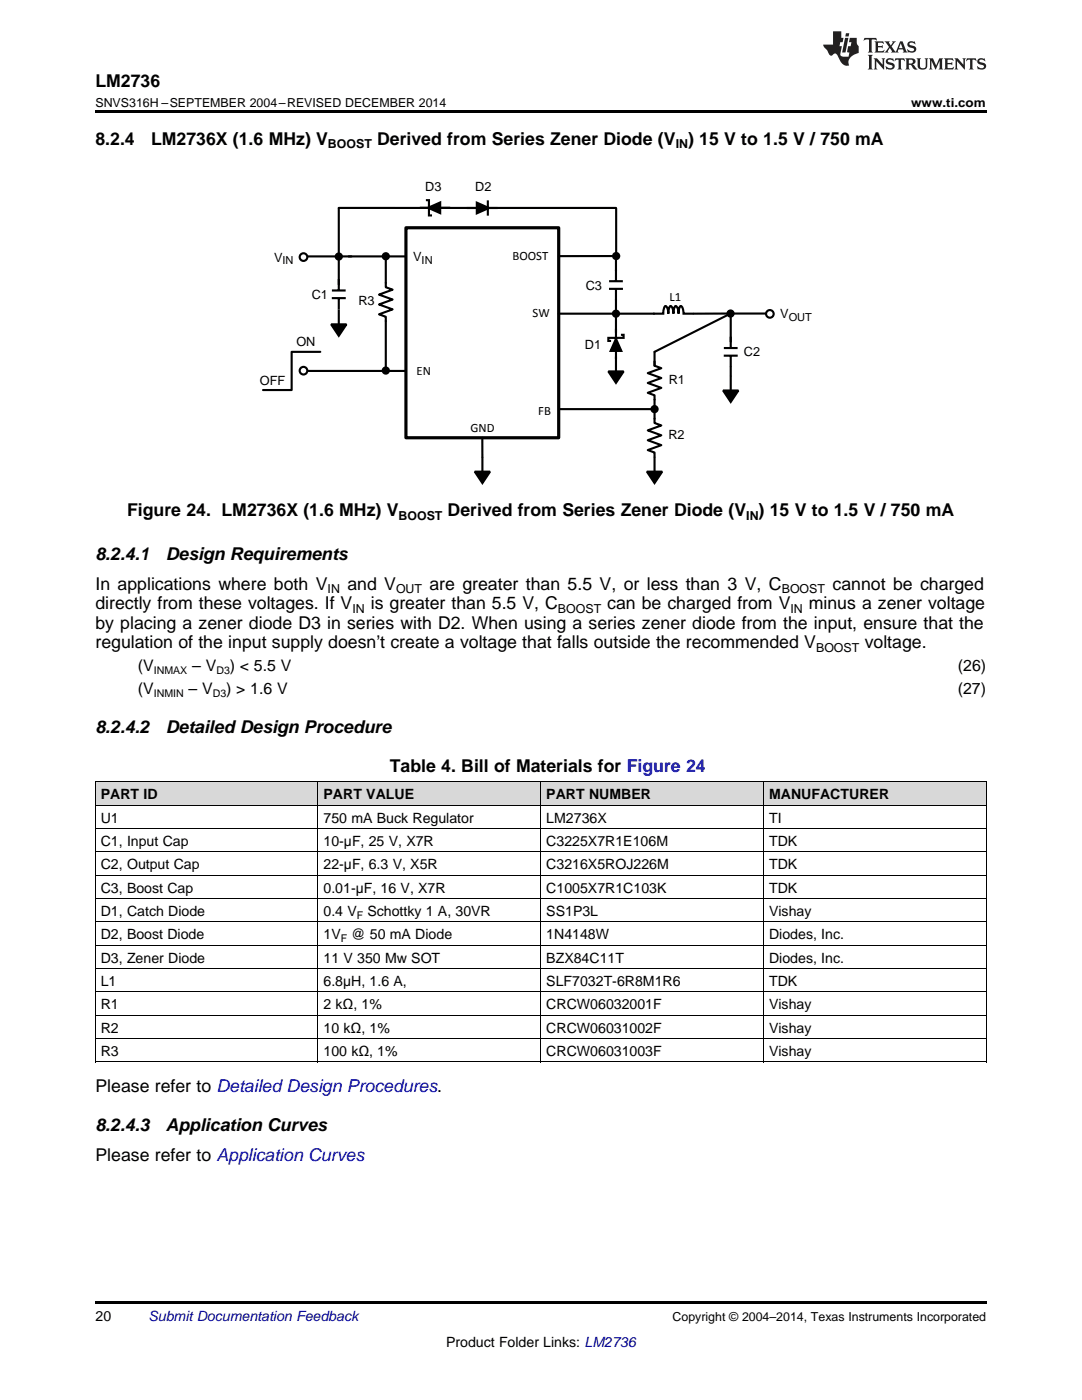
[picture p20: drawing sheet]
<svg xmlns="http://www.w3.org/2000/svg" width="216mm" height="279mm" viewBox="0 0 216 279" stroke-linecap="round" stroke-linejoin="round" font-family="sans-serif">
<defs><g id="words">
<g font-size="3.5">
<text x="19" y="17.3">LM2736</text>
<text x="19" y="28.9">8.2.4</text>
<text x="30.1" y="28.9">LM2736X (1.6 MHz) V</text>
<text x="75.2" y="28.9">Derived from Series Zener Diode (V</text>
<text x="137.3" y="28.9">) 15 V to 1.5 V / 750 mA</text>
<text x="25.4" y="103">Figure 24. LM2736X (1.6 MHz) V</text>
<text x="89.3" y="103">Derived from Series Zener Diode (V</text>
<text x="151.4" y="103">) 15 V to 1.5 V / 750 mA</text>
<text x="19" y="111.8">8.2.4.1</text>
<text x="33.1" y="111.8">Design Requirements</text>
<text x="19" y="117.7">In applications where both V</text>
<text x="69.3" y="117.7">and V</text>
<text x="85.7" y="117.7">are greater than 5.5 V, or less than 3 V, C</text>
<text x="166.1" y="117.7">cannot be charged</text>
<text x="19" y="121.6">directly from these voltages. If V</text>
<text x="19" y="125.5">by placing a zener diode D3 in series with D2. When using a series zener diode from the input, ensure that the</text>
<text x="74" y="121.6">is greater than 5.5 V, C</text>
<text x="121.2" y="121.6">can be charged from V</text>
<text x="161.4" y="121.6">minus a zener voltage</text>
<text x="19" y="129.4">regulation of the input supply doesn’t create a voltage that falls outside the recommended V</text>
<text x="172.5" y="129.4">voltage.</text>
<text x="19" y="146.3">8.2.4.2</text>
<text x="33.1" y="146.3">Detailed Design Procedure</text>
<text x="77.8" y="154">Table 4. Bill of Materials for Figure 24</text>
<text x="19" y="217.9">Please refer to Detailed Design Procedures.</text>
<text x="19" y="225.7">8.2.4.3</text>
<text x="33.1" y="225.7">Application Curves</text>
<text x="19" y="231.6">Please refer to Application Curves</text>
</g>
<g font-size="3.2">
<text x="27.5" y="133.9">(V</text>
<text x="38.3" y="133.9">– V</text>
<text x="45.9" y="133.9">) &lt; 5.5 V</text>
<text x="191.1" y="133.9">(26)</text>
<text x="27.5" y="138.5">(V</text>
<text x="37.6" y="138.5">– V</text>
<text x="45.1" y="138.5">) &gt; 1.6 V</text>
<text x="191.1" y="138.5">(27)</text>
</g>
<g font-size="2.8">
<text x="20.1" y="159.5">PART ID</text>
<text x="64.6" y="159.5">PART VALUE</text>
<text x="109" y="159.5">PART NUMBER</text>
<text x="153.5" y="159.5">MANUFACTURER</text>
<text x="20.1" y="164.1">U1</text>
<text x="64.6" y="164.1">750 mA Buck Regulator</text>
<text x="109" y="164.1">LM2736X</text>
<text x="153.5" y="164.1">TI</text>
<text x="20.1" y="168.8">C1, Input Cap</text>
<text x="20.1" y="173.5">C2, Output Cap</text>
<text x="64.6" y="168.8">10-µF, 25 V, X7R</text>
<text x="64.6" y="173.5">22-µF, 6.3 V, X5R</text>
<text x="109" y="168.8">C3225X7R1E106M</text>
<text x="109" y="173.5">C3216X5ROJ226M</text>
<text x="153.5" y="168.8">TDK</text>
<text x="153.5" y="173.5">TDK</text>
<text x="20.1" y="178.1">C3, Boost Cap</text>
<text x="64.6" y="178.1">0.01-µF, 16 V, X7R</text>
<text x="109" y="178.1">C1005X7R1C103K</text>
<text x="153.5" y="178.1">TDK</text>
<text x="20.1" y="182.8">D1, Catch Diode</text>
<text x="64.6" y="182.8">0.4 V</text>
<text x="73.3" y="182.8">Schottky 1 A, 30VR</text>
<text x="109" y="182.8">SS1P3L</text>
<text x="153.5" y="182.8">Vishay</text>
<text x="20.1" y="187.4">D2, Boost Diode</text>
<text x="64.6" y="187.4">1V</text>
<text x="70.1" y="187.4">@ 50 mA Diode</text>
<text x="109" y="187.4">1N4148W</text>
<text x="153.5" y="187.4">Diodes, Inc.</text>
<text x="20.1" y="192.1">D3, Zener Diode</text>
<text x="20.1" y="196.7">L1</text>
<text x="64.6" y="192.1">11 V 350 Mw SOT</text>
<text x="64.6" y="196.7">6.8µH, 1.6 A,</text>
<text x="109" y="192.1">BZX84C11T</text>
<text x="109" y="196.7">SLF7032T-6R8M1R6</text>
<text x="153.5" y="192.1">Diodes, Inc.</text>
<text x="153.5" y="196.7">TDK</text>
<text x="20.1" y="201.4">R1</text>
<text x="64.6" y="201.4">2 kΩ, 1%</text>
<text x="109" y="201.4">CRCW06032001F</text>
<text x="153.5" y="201.4">Vishay</text>
<text x="20.1" y="206.1">R2</text>
<text x="64.6" y="206.1">10 kΩ, 1%</text>
<text x="109" y="206.1">CRCW06031002F</text>
<text x="153.5" y="206.1">Vishay</text>
<text x="20.1" y="210.7">R3</text>
<text x="64.6" y="210.7">100 kΩ, 1%</text>
<text x="109" y="210.7">CRCW06031003F</text>
<text x="153.5" y="210.7">Vishay</text>
<text x="19" y="263.6">20</text>
<text x="89" y="268.9">Product Folder Links: LM2736</text>
</g>
<text font-size="2.8" fill="#0000c8" x="29.6" y="263.6">Submit Documentation Feedback</text>
<g font-size="2.5">
<text x="19" y="21.4">SNVS316H –SEPTEMBER 2004–REVISED DECEMBER 2014</text>
<text x="181.8" y="21.4">www.ti.com</text>
<text x="65.4" y="29.6">BOOST</text>
<text x="134.8" y="29.6">IN</text>
<text x="84.8" y="38.1">D3</text>
<text x="94.8" y="38.1">D2</text>
<text x="54.7" y="52.2">V</text>
<text x="82.4" y="52.2">V</text>
<text x="102.2" y="51.9">BOOST</text>
<text x="62.2" y="59.6">C1</text>
<text x="116.9" y="57.8">C3</text>
<text x="133.6" y="60">L1</text>
<text x="71.5" y="60.8">R3</text>
<text x="106.3" y="63.4">SW</text>
<text x="155.7" y="63.5">V</text>
<text x="59.1" y="69.1">ON</text>
<text x="116.7" y="69.6">D1</text>
<text x="148.4" y="71">C2</text>
<text x="51.8" y="76.9">OFF</text>
<text x="83.1" y="74.8">EN</text>
<text x="133.4" y="76.5">R1</text>
<text x="107.4" y="82.7">FB</text>
<text x="93.9" y="86.1">GND</text>
<text x="133.4" y="87.7">R2</text>
<text x="79.5" y="103.7">BOOST</text>
<text x="148.9" y="103.7">IN</text>
<text x="65.4" y="118.4">IN</text>
<text x="79" y="118.4">OUT</text>
<text x="156" y="118.4">BOOST</text>
<text x="70.3" y="122.3">IN</text>
<text x="111.3" y="122.3">BOOST</text>
<text x="157.7" y="122.3">IN</text>
<text x="162.8" y="130.1">BOOST</text>
<text x="134.2" y="263.6">Copyright © 2004–2014, Texas Instruments Incorporated</text>
</g>
<g font-size="2.2">
<text x="56.4" y="52.7">IN</text>
<text x="84.1" y="52.7">IN</text>
<text x="157.4" y="64">OUT</text>
</g>
<g font-size="2.1">
<text x="30.7" y="134.6">INMAX</text>
<text x="43.2" y="134.6">D3</text>
<text x="30.7" y="139.2">INMIN</text>
<text x="42.4" y="139.2">D3</text>
<text x="71.2" y="183.3">F</text>
<text x="68" y="188">F</text>
</g>
</g></defs>
<g fill="#d8d8d8">
<path d="M19 156.1h44.5v4.7h-44.5z"/>
<path d="M63.5 156.1h44.4v4.7h-44.4z"/>
<path d="M107.9 156.1h44.5v4.7h-44.5z"/>
<path d="M152.4 156.1h44.4v4.7h-44.4z"/>
</g>
<path d="M19 259.7h177.8v.5h-177.8z" fill="#000"/>
<g fill="none" stroke="#000" stroke-width=".2">
<path d="M19 156.1h177.8M19.1 156.1v55.9M63.4 156.1v55.9M107.9 156.1v55.9M152.3 156.1v55.9M196.8 156.1v55.9M19 179.3h177.8M19 174.7h177.8M19 170h177.8M19 165.4h177.8M19 160.7h177.8M19 198h177.8"/>
<path d="M19 193.3h177.8M19 188.6h177.8M19 184h177.8M19 211.9h177.8M19 207.3h177.8M19 202.6h177.8"/>
</g>
<g fill="#000">
<path d="M121.4 74.1h3l-1.5 2.3zM122.9 67.6l1.1 2.4h-2.2zM129.1 94.1h3l-1.5 2.3zM144.3 77.9h3l-1.5 2.3z"/>
<circle cx="145.8" cy="62.6" r=".61"/>
</g>
<g fill="none" stroke="#000" stroke-width=".42">
<path d="M121.4 74.1h3l-1.5 2.3zM122.9 67.6l1.1 2.4h-2.2zM122.9 65.6v8.6M123.9 66.8h.5v.6h-3v.6h.5M130.5 62.6h-7.6v3.8M130.6 72.1v.9l1.4 .5-2.7 1 2.7 .9-2.7 1 2.7 1-2.7 1 1.3 .5v5.5l1.4 .5-2.7 1 2.7 1-2.7 1 2.7 .9-2.7 1 1.3 .5v3.9M130.6 70.2v2.8M144.3 77.9h3l-1.5 2.3zM144.4 71h2.8M144.4 69.5h2.8M145.8 62.6h-9.4v-.5a1.07 1.07 0 0 0-.6-1 1.43 1.43 0 0 0-.4 1.5v-.5a1.14 1.14 0 0 0-.6-1 1.43 1.43 0 0 0-.4 1.5l-.1-.5a1.14 1.14 0 0 0-.5-1 1.43 1.43 0 0 0-.4 1.5l-.1-.5a.86 .86 0 0 0-.5-1l-.4 .6v.9h-2.1M145.8 62.6v6.9"/>
<path d="M145.8 71.1v2.2M145.8 75v3M111.5 81.7h19.1M129.1 94.1h3l-1.5 2.3z"/>
<circle cx="145.8" cy="62.6" r=".61"/>
</g>
<path d="M81 45.5h30.5v41.9h-30.5z" fill-rule="evenodd" fill="#fff"/>
<path d="M81 45.5h30.5v41.9h-30.5z" fill="none" stroke="#000" stroke-width=".64"/>
<g fill="none" stroke="#000" stroke-width=".42">
<path d="M85 39.9h.6v3.1h.6M97.3 40v3M60.4 51.2h20.6M66.2 59.5h2.8M66.2 58h2.8M67.6 41.5h11.1M67.6 41.6v16.4M67.6 59.6v5.2M77 51.1v6.2l1.3 .5-2.7 1 2.7 1-2.7 1 2.7 .9-2.7 1 1.4 .5v10.8M78.8 41.5h44.1M83.8 41.5h6M85.4 41.5l2.4-1.1v2.1z"/>
<path d="M95.1 40.4l2.5 1.1-2.5 1.1zM121.5 57.6h2.8M121.5 56.1h2.8M122.9 51.3v4.8M122.9 57.8v4.8M122.9 41.6v9.7M60.5 74h20.3M63.9 70.2h-5.7v7.6h-5.7M66.1 64.7h3l-1.5 2.3zM111.5 62.6h11.4M145.8 73.3v1.7M153.4 62.6h-7.6l-15.2 7.6"/>
<path d="M94.7 94.1h3.1l-1.5 2.3zM96.2 87.4l.1 6.8"/>
<circle cx="67.6" cy="51.2" r=".61"/>
<circle cx="77" cy="51.1" r=".61"/>
<circle cx="77" cy="74" r=".61"/>
<circle cx="122.9" cy="62.6" r=".61"/>
<circle cx="130.6" cy="81.7" r=".61"/>
</g>
<g fill="#000">
<path d="M85.4 41.5l2.4-1.1v2.1zM95.1 40.4l2.5 1.1-2.5 1.1zM66.1 64.7h3l-1.5 2.3zM94.7 94.1h3.1l-1.5 2.3z"/>
<circle cx="67.6" cy="51.2" r=".61"/>
<circle cx="77" cy="51.1" r=".61"/>
<circle cx="77" cy="74" r=".61"/>
<circle cx="122.9" cy="62.6" r=".61"/>
<circle cx="130.6" cy="81.7" r=".61"/>
</g>
<circle cx="60.6" cy="51.3" r=".76" fill="#fff"/>
<circle cx="60.6" cy="51.3" r=".76" fill="none" stroke="#000" stroke-width=".42"/>
<circle cx="60.6" cy="74" r=".76" fill="#fff"/>
<circle cx="60.6" cy="74" r=".76" fill="none" stroke="#000" stroke-width=".42"/>
<circle cx="153.6" cy="62.6" r=".76" fill="#fff"/>
<g fill="none" stroke="#000" stroke-width=".42">
<path d="M122.9 51.1h-11.4"/>
<circle cx="122.9" cy="51.1" r=".61"/>
<circle cx="153.6" cy="62.6" r=".76"/>
</g>
<circle cx="122.9" cy="51.1" r=".61" fill="#000"/>
<path d="M19 22h177.8v.5h-177.8z" fill="#000"/>
<g fill="#231f20">
<path d="M172.5 7.6l-.1 .5 .4-.2h.6v.1v2.1l-.2 .4h.9l-.2-.4v-2.1l.1-.1h.5l.5 .2-.2-.5zM174.5 8.3l.2 .3v1.5l-.2 .4h1.8l.2-.6a1.04 1.04 0 0 1-1.3 .2v-.7h.6l.3 .2v-.6l-.3 .2h-.6v-.6l.8-.1 .4 .3-.2-.5zM176.5 8.3l.9 1.1-.9 1.1h.8l-.2-.2 .4-.7 .5 .7-.2 .2h1.5l-.2-.2 .2-.4h.9l.1 .4-.2 .2h1l-.3-.3-.7-1.9h-.5l-.9 2-.8-1 .9-1h-.8l.1 .3-.4 .5-.3-.6 .1-.2zM179.7 8.6l.4 1h-.7zM181.3 8.4a.63 .63 0 0 0-.2 .7 .63 .63 0 0 0 .6 .4l.6 .2 .1 .2a.75 .75 0 0 1-.7 .4 .75 .75 0 0 1-.6-.5l.1 .7 .1-.1a1.11 1.11 0 0 0 1.5-.6 1.13 1.13 0 0 0-1.2-.8l-.1-.4a1.04 1.04 0 0 1 1.2 .2l-.2-.5-.2 .1-.4-.2zM173.2 10.9l.2 .4v2.2l-.2 .4h1l-.3-.4v-2.2l.3-.4zM174.3 11.6l.3 .4v1.5l-.3 .4h.8l-.2-.4v-1.3l1.5 1.7v-1.9l.2-.4h-.7l.2 .4v.9l-1.1-1.3zM177 11.8a.62 .62 0 0 0-.2 .7 .62 .62 0 0 0 .6 .4l.6 .1 .1 .3a.76 .76 0 0 1-.7 .3 .76 .76 0 0 1-.7-.4l.2 .7 .1-.1a1.11 1.11 0 0 0 1.5-.6 1.13 1.13 0 0 0-1.2-.8l-.1-.4a1.04 1.04 0 0 1 1.2 .2l-.2-.6-.2 .1-.5-.1zM178.7 11.6l-.2 .6a.61 .61 0 0 1 .8-.3v1.6l-.2 .4h.9l-.2-.4v-1.6a.63 .63 0 0 1 .7 .3l-.1-.6zM180.6 11.6l.3 .4v1.5l-.3 .4h1l-.2-.2-.1-.8 .6 .2a.76 .76 0 0 0 1.2 .7l-1-1a.58 .58 0 0 0 .6-.5 .58 .58 0 0 0-.5-.6zM181.4 11.9h.1a.45 .45 0 0 1 .5 .1 .45 .45 0 0 1 .1 .5l-.8 .2zM182.9 11.6l.2 .2a2.17 2.17 0 0 0 .3 1.9 .99 .99 0 0 0 1.6-.6v-1.1l.2-.4h-.7l.2 .2a1.92 1.92 0 0 1-.2 1.8 .6 .6 0 0 1-.9-.5v-1.1l.2-.4zM185.4 11.6l.2 .4v1.5l-.2 .4h.7l-.2-.4v-1.4l.8 1.8 .8-1.8v1.4l-.2 .4h.9l-.2-.4v-1.5l.2-.4h-.8l-.6 1.5-.6-1.5zM188.4 11.6l.2 .4v1.5l-.2 .4h1.8l.1-.6a1.04 1.04 0 0 1-1.2 .1v-.6h.5l.4 .2v-.6l-.4 .2h-.5v-.7h.8l.3 .3-.1-.6zM190.5 11.6l.2 .4v1.5l-.2 .4h.7l-.2-.4v-1.3l1.5 1.7v-1.9l.2-.4h-.7l.2 .4v.9l-1.1-1.3zM192.9 11.6l-.1 .6a.61 .61 0 0 1 .7-.3l.1 1.6-.3 .4h1l-.3-.4 .1-1.6a.63 .63 0 0 1 .7 .3l-.1-.6zM195.2 11.8a.62 .62 0 0 0-.2 .7 .62 .62 0 0 0 .6 .4l.6 .1 .1 .3a.76 .76 0 0 1-.7 .3 .76 .76 0 0 1-.6-.4l.1 .7 .1-.1a1.11 1.11 0 0 0 1.6-.6 1.13 1.13 0 0 0-1.3-.8l-.1-.4a1.04 1.04 0 0 1 1.2 .2l-.1-.6-.2 .1-.5-.1z"/>
<path d="M166.2 6.3v2.6h-1.9v.4l.8 .9a.91 .91 0 0 0 1 .8 .56 .56 0 0 1 .5-.3 .56 .56 0 0 1 .5 .3l.4 .8a1.53 1.53 0 0 0 1.9 1.2 1.54 1.54 0 0 1 1-2.1l.9-.3v-1.4a1.52 1.52 0 0 1-.4-1.6h-1.3l-.2 .8h.5l-.2 .8h-.5l-.1 1v.2l.4 .1-.2 .8a1.93 1.93 0 0 1-1.6-.3l.3-1.8h-.5l.2-.8h.4l.2-.8h-.4v-1.3zM168.6 7.6l-.6 2.9h.7l.6-2.9zM168.8 6.6l-.1 .7h.6l.2-.7z"/>
</g>
<use href="#words"/>
</svg>
